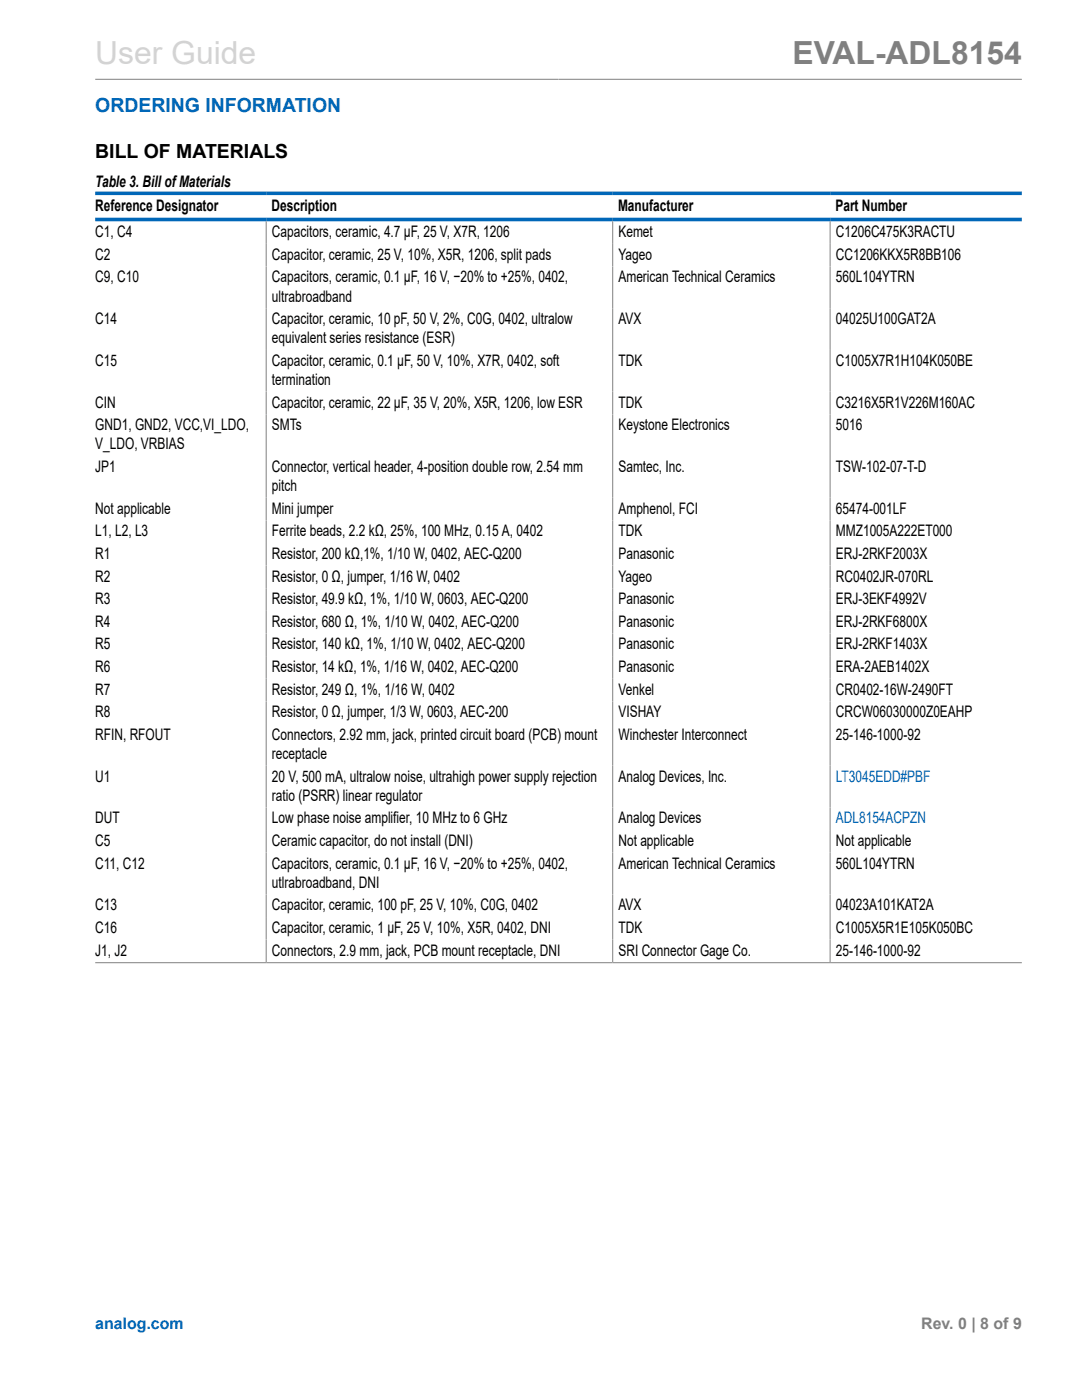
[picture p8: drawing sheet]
<svg xmlns="http://www.w3.org/2000/svg" width="216mm" height="279mm" viewBox="0 0 216 279" stroke-linecap="round" stroke-linejoin="round" font-family="sans-serif">
<defs><g id="words">
<text font-size="6.3" fill="#d3d3d3" x="19" y="12.7">User Guide</text>
<text font-size="6.3" fill="#808080" x="158.1" y="12.7">EVAL-ADL8154</text>
<text font-size="3.9" fill="#0067b8" x="19" y="22.3">ORDERING INFORMATION</text>
<text font-size="3.9" x="19" y="31.4">BILL OF MATERIALS</text>
<g font-size="3.2">
<text x="19" y="37.2">Table 3. Bill of Materials</text>
<text x="19" y="42.1">Reference Designator</text>
<text x="19" y="47.3">C1, C4</text>
<text x="54.2" y="42.1">Description</text>
<text x="54.3" y="47.3">Capacitors, ceramic, 4.7 μF, 25 V, X7R, 1206</text>
<text x="123.3" y="42.1">Manufacturer</text>
<text x="123.4" y="47.3">Kemet</text>
<text x="166.7" y="42.1">Part Number</text>
<text x="166.8" y="47.3">C1206C475K3RACTU</text>
<text x="19" y="51.8">C2</text>
<text x="54.3" y="51.8">Capacitor, ceramic, 25 V, 10%, X5R, 1206, split pads</text>
<text x="123.4" y="51.8">Yageo</text>
<text x="166.8" y="51.8">CC1206KKX5R8BB106</text>
<text x="19" y="56.4">C9, C10</text>
<text x="54.3" y="56.4">Capacitors, ceramic, 0.1 μF, 16 V, −20% to +25%, 0402,</text>
<text x="123.4" y="56.4">American Technical Ceramics</text>
<text x="166.8" y="56.4">560L104YTRN</text>
<text x="19" y="64.7">C14</text>
<text x="54.3" y="60.2">ultrabroadband</text>
<text x="54.3" y="64.7">Capacitor, ceramic, 10 pF, 50 V, 2%, C0G, 0402, ultralow</text>
<text x="123.4" y="64.7">AVX</text>
<text x="166.8" y="64.7">04025U100GAT2A</text>
<text x="54.3" y="68.5">equivalent series resistance (ESR)</text>
<text x="19" y="73">C15</text>
<text x="54.3" y="73">Capacitor, ceramic, 0.1 μF, 50 V, 10%, X7R, 0402, soft</text>
<text x="54.3" y="76.8">termination</text>
<text x="123.4" y="73">TDK</text>
<text x="166.8" y="73">C1005X7R1H104K050BE</text>
<text x="19" y="81.3">CIN</text>
<text x="54.3" y="81.3">Capacitor, ceramic, 22 μF, 35 V, 20%, X5R, 1206, low ESR</text>
<text x="123.4" y="81.3">TDK</text>
<text x="166.8" y="81.3">C3216X5R1V226M160AC</text>
<text x="19" y="85.9">GND1, GND2, VCC,VI_LDO,</text>
<text x="19" y="89.7">V_LDO, VRBIAS</text>
<text x="54.3" y="85.9">SMTs</text>
<text x="123.4" y="85.9">Keystone Electronics</text>
<text x="166.8" y="85.9">5016</text>
<text x="19" y="94.2">JP1</text>
<text x="54.3" y="94.2">Connector, vertical header, 4-position double row, 2.54 mm</text>
<text x="123.4" y="94.2">Samtec, Inc.</text>
<text x="166.8" y="94.2">TSW-102-07-T-D</text>
<text x="54.3" y="98">pitch</text>
<text x="19" y="102.5">Not applicable</text>
<text x="19" y="107">L1, L2, L3</text>
<text x="54.3" y="102.5">Mini jumper</text>
<text x="54.3" y="107">Ferrite beads, 2.2 kΩ, 25%, 100 MHz, 0.15 A, 0402</text>
<text x="123.4" y="102.5">Amphenol, FCI</text>
<text x="123.4" y="107">TDK</text>
<text x="166.8" y="102.5">65474-001LF</text>
<text x="166.8" y="107">MMZ1005A222ET000</text>
<text x="19" y="111.5">R1</text>
<text x="54.3" y="111.5">Resistor, 200 kΩ,1%, 1/10 W, 0402, AEC-Q200</text>
<text x="123.4" y="111.5">Panasonic</text>
<text x="166.8" y="111.5">ERJ-2RKF2003X</text>
<text x="19" y="116.1">R2</text>
<text x="54.3" y="116.1">Resistor, 0 Ω, jumper, 1/16 W, 0402</text>
<text x="123.4" y="116.1">Yageo</text>
<text x="166.8" y="116.1">RC0402JR-070RL</text>
<text x="19" y="120.6">R3</text>
<text x="19" y="125.1">R4</text>
<text x="54.3" y="120.6">Resistor, 49.9 kΩ, 1%, 1/10 W, 0603, AEC-Q200</text>
<text x="54.3" y="125.1">Resistor, 680 Ω, 1%, 1/10 W, 0402, AEC-Q200</text>
<text x="123.4" y="120.6">Panasonic</text>
<text x="123.4" y="125.1">Panasonic</text>
<text x="166.8" y="120.6">ERJ-3EKF4992V</text>
<text x="166.8" y="125.1">ERJ-2RKF6800X</text>
<text x="19" y="129.6">R5</text>
<text x="54.3" y="129.6">Resistor, 140 kΩ, 1%, 1/10 W, 0402, AEC-Q200</text>
<text x="123.4" y="129.6">Panasonic</text>
<text x="166.8" y="129.6">ERJ-2RKF1403X</text>
<text x="19" y="134.1">R6</text>
<text x="54.3" y="134.1">Resistor, 14 kΩ, 1%, 1/16 W, 0402, AEC-Q200</text>
<text x="123.4" y="134.1">Panasonic</text>
<text x="166.8" y="134.1">ERA-2AEB1402X</text>
<text x="19" y="138.6">R7</text>
<text x="19" y="143.1">R8</text>
<text x="54.3" y="138.6">Resistor, 249 Ω, 1%, 1/16 W, 0402</text>
<text x="54.3" y="143.1">Resistor, 0 Ω, jumper, 1/3 W, 0603, AEC-200</text>
<text x="123.4" y="138.6">Venkel</text>
<text x="123.4" y="143.1">VISHAY</text>
<text x="166.8" y="138.6">CR0402-16W-2490FT</text>
<text x="166.8" y="143.1">CRCW06030000Z0EAHP</text>
<text x="19" y="147.7">RFIN, RFOUT</text>
<text x="54.3" y="147.7">Connectors, 2.92 mm, jack, printed circuit board (PCB) mount</text>
<text x="123.4" y="147.7">Winchester Interconnect</text>
<text x="166.8" y="147.7">25-146-1000-92</text>
<text x="19" y="156">U1</text>
<text x="54.3" y="151.5">receptacle</text>
<text x="54.3" y="156">20 V, 500 mA, ultralow noise, ultrahigh power supply rejection</text>
<text x="123.4" y="156">Analog Devices, Inc.</text>
<text x="54.3" y="159.8">ratio (PSRR) linear regulator</text>
<text x="19" y="164.3">DUT</text>
<text x="54.3" y="164.3">Low phase noise amplifier, 10 MHz to 6 GHz</text>
<text x="123.4" y="164.3">Analog Devices</text>
<text x="19" y="168.8">C5</text>
<text x="19" y="173.3">C11, C12</text>
<text x="54.3" y="168.8">Ceramic capacitor, do not install (DNI)</text>
<text x="54.3" y="173.3">Capacitors, ceramic, 0.1 μF, 16 V, −20% to +25%, 0402,</text>
<text x="123.4" y="168.8">Not applicable</text>
<text x="123.4" y="173.3">American Technical Ceramics</text>
<text x="166.8" y="168.8">Not applicable</text>
<text x="166.8" y="173.3">560L104YTRN</text>
<text x="54.3" y="177.2">utlrabroadband, DNI</text>
<text x="19" y="181.7">C13</text>
<text x="54.3" y="181.7">Capacitor, ceramic, 100 pF, 25 V, 10%, C0G, 0402</text>
<text x="123.4" y="181.7">AVX</text>
<text x="166.8" y="181.7">04023A101KAT2A</text>
<text x="19" y="186.2">C16</text>
<text x="19" y="190.7">J1, J2</text>
<text x="54.3" y="186.2">Capacitor, ceramic, 1 μF, 25 V, 10%, X5R, 0402, DNI</text>
<text x="54.3" y="190.7">Connectors, 2.9 mm, jack, PCB mount receptacle, DNI</text>
<text x="123.4" y="186.2">TDK</text>
<text x="123.4" y="190.7">SRI Connector Gage Co.</text>
<text x="166.8" y="186.2">C1005X5R1E105K050BC</text>
<text x="166.8" y="190.7">25-146-1000-92</text>
</g>
<g font-size="3.2" fill="#0067b8">
<text x="166.8" y="156">LT3045EDD#PBF</text>
<text x="166.8" y="164.3">ADL8154ACPZN</text>
<text x="19" y="265.3">analog.com</text>
</g>
<text font-size="3.2" fill="#808080" x="183.8" y="265.3">Rev. 0 | 8 of 9</text>
</g></defs>
<path d="M19 15.8h184.9M53.1 44.2v147.8M122.3 44.2v147.8M165.6 44.2v147.8M19 192.1h184.9" fill="none" stroke="#808080" stroke-width=".2"/>
<path d="M19 38.6h184.9M19 43.8h184.9" fill="none" stroke="#0067b8" stroke-width=".71"/>
<use href="#words"/>
</svg>
